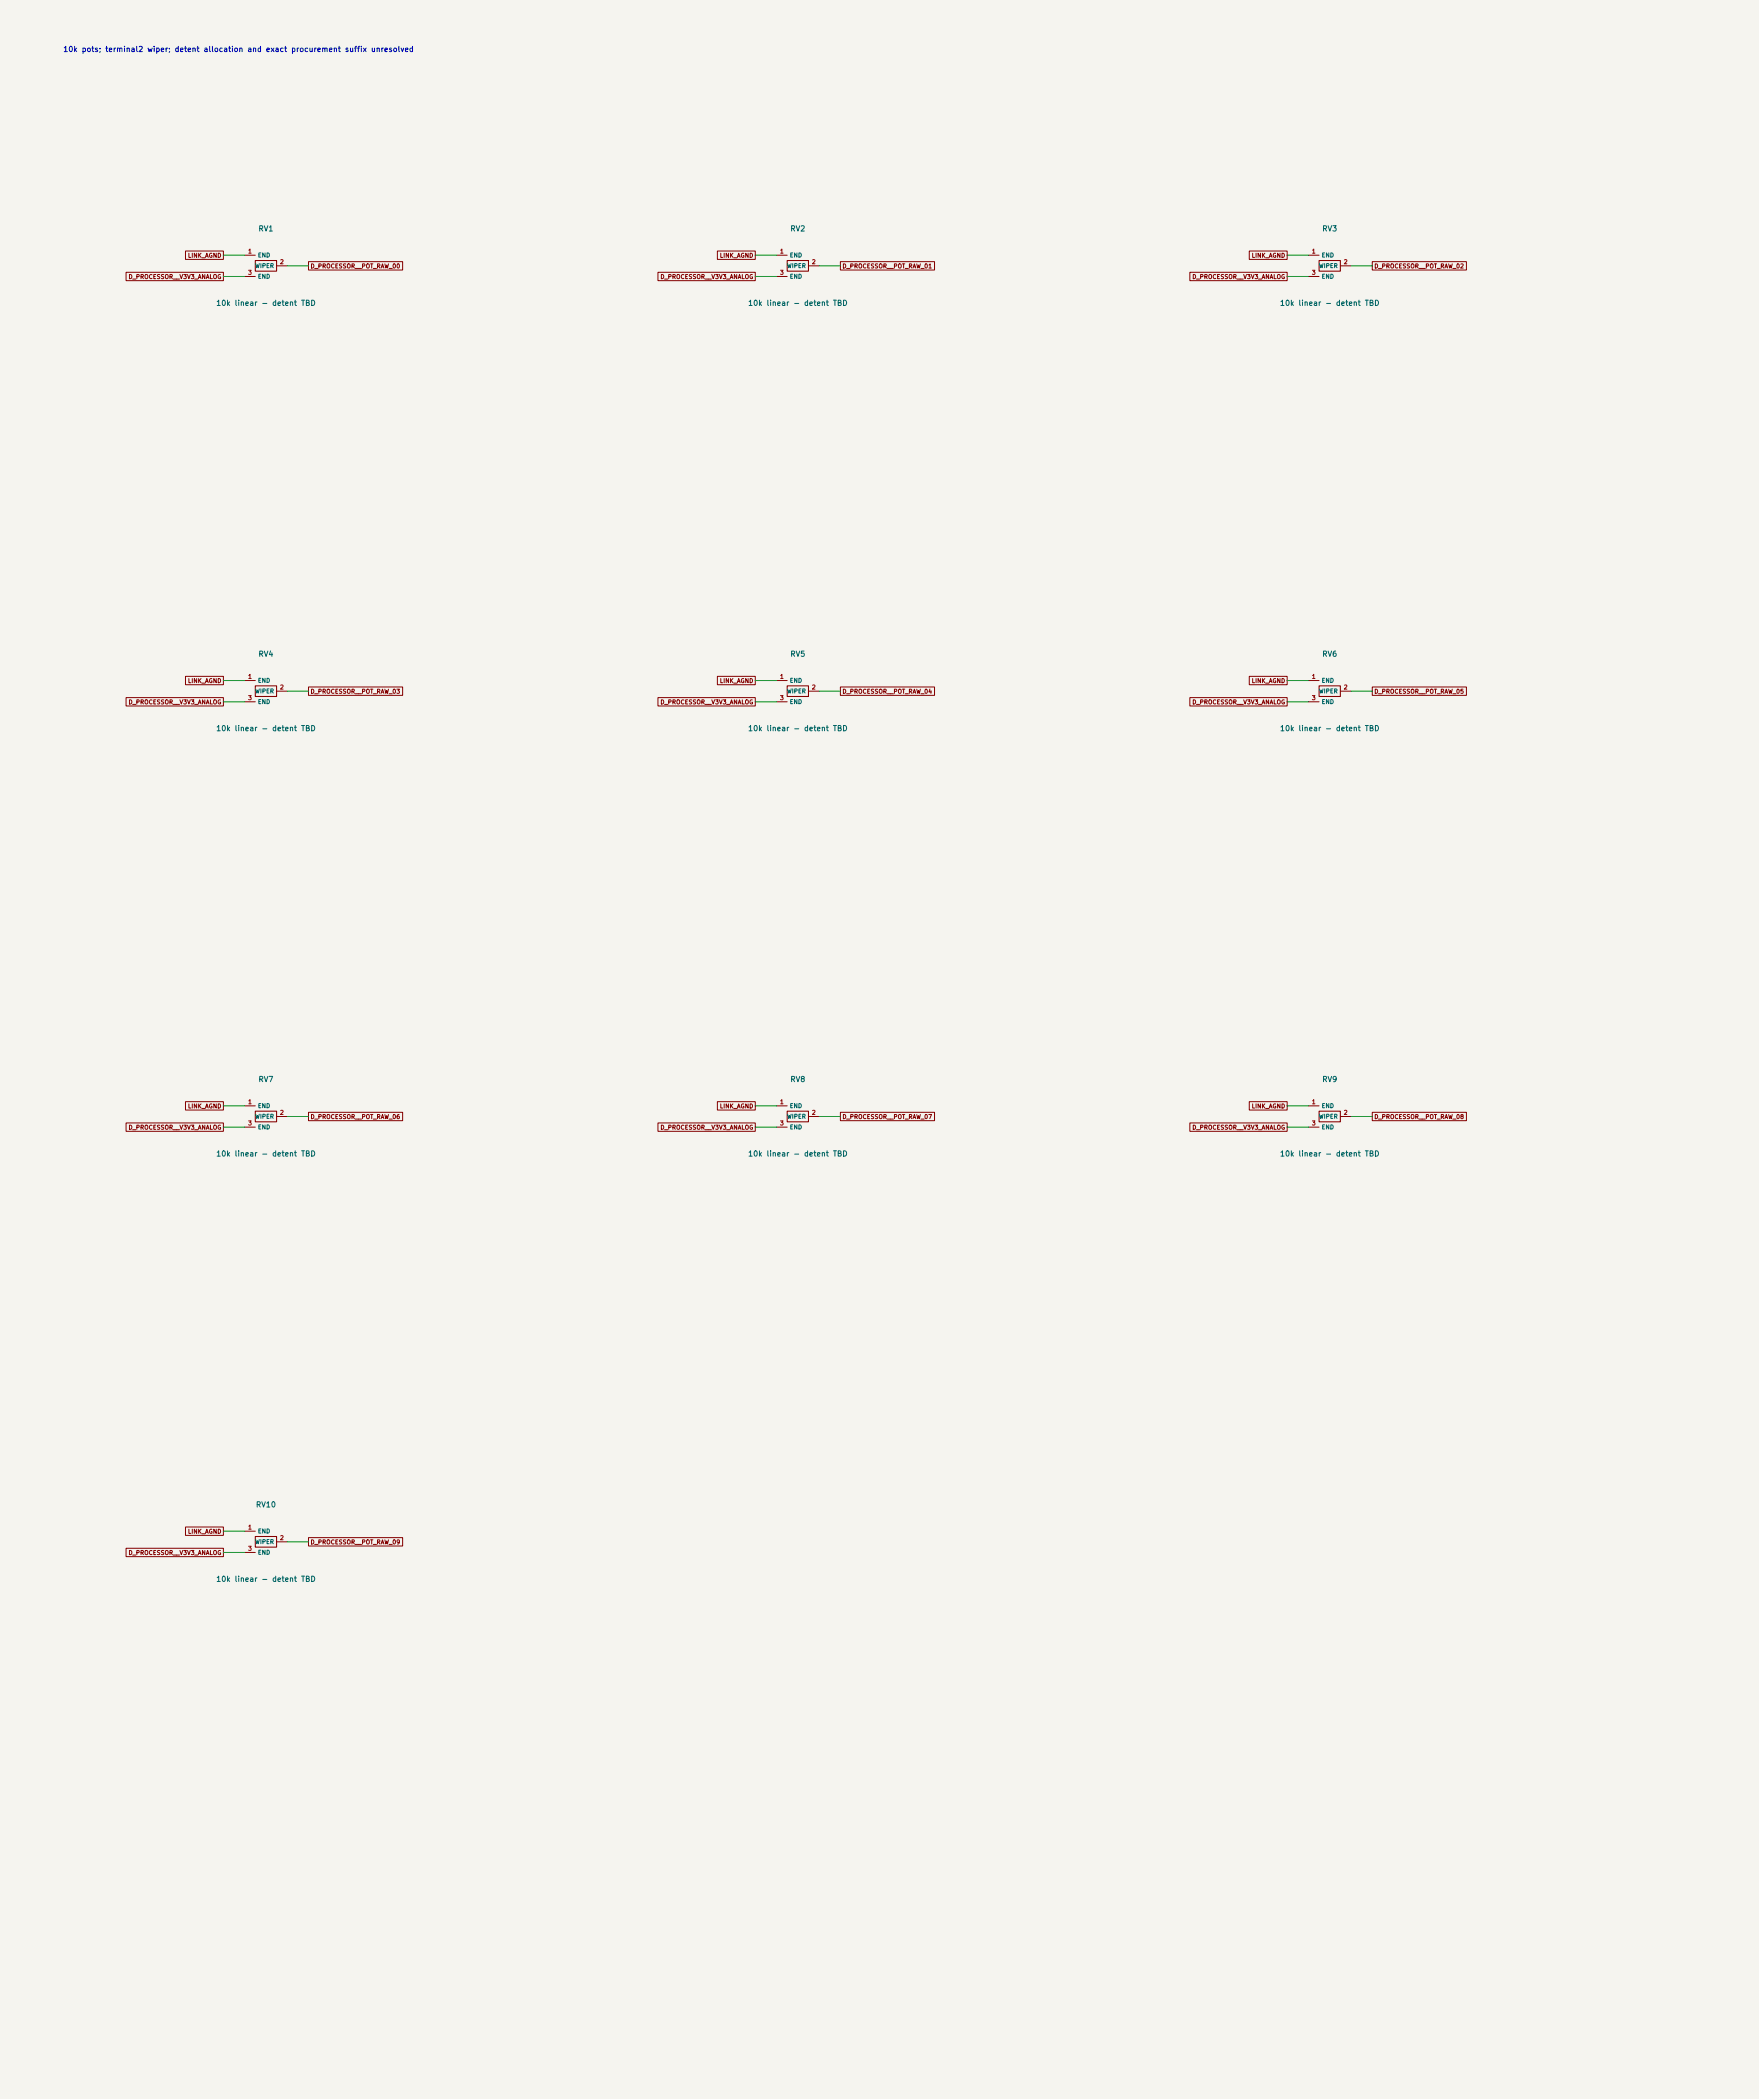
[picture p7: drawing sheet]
<svg xmlns="http://www.w3.org/2000/svg" width="420mm" height="501mm" viewBox="0 0 420 501" stroke-linecap="round" stroke-linejoin="round" font-family="sans-serif">
<defs><g id="words">
<text font-size="1.3" fill="#0000c2" x="15" y="12.7">10k pots; terminal2 wiper; detent allocation and exact procurement suffix unresolved</text>
<g font-size="1.3" fill="#006464">
<text x="61.6" y="55.6">RV1</text>
<text x="188.6" y="55.6">RV2</text>
<text x="315.6" y="55.6">RV3</text>
<text x="51.5" y="73.4">10k linear - detent TBD</text>
<text x="178.5" y="73.4">10k linear - detent TBD</text>
<text x="305.5" y="73.4">10k linear - detent TBD</text>
<text x="61.6" y="157.2">RV4</text>
<text x="188.6" y="157.2">RV5</text>
<text x="315.6" y="157.2">RV6</text>
<text x="51.5" y="175">10k linear - detent TBD</text>
<text x="178.5" y="175">10k linear - detent TBD</text>
<text x="305.5" y="175">10k linear - detent TBD</text>
<text x="61.6" y="258.8">RV7</text>
<text x="188.6" y="258.8">RV8</text>
<text x="315.6" y="258.8">RV9</text>
<text x="51.5" y="276.6">10k linear - detent TBD</text>
<text x="178.5" y="276.6">10k linear - detent TBD</text>
<text x="305.5" y="276.6">10k linear - detent TBD</text>
<text x="61" y="360.4">RV10</text>
<text x="51.5" y="378.2">10k linear - detent TBD</text>
</g>
<g font-size="1" fill="#840000">
<text x="44.8" y="61.8">LINK_AGND</text>
<text x="74" y="64.3">D_PROCESSOR__POT_RAW_00</text>
<text x="171.8" y="61.8">LINK_AGND</text>
<text x="201" y="64.3">D_PROCESSOR__POT_RAW_01</text>
<text x="298.8" y="61.8">LINK_AGND</text>
<text x="328" y="64.3">D_PROCESSOR__POT_RAW_02</text>
<text x="30.6" y="66.9">D_PROCESSOR__V3V3_ANALOG</text>
<text x="157.6" y="66.9">D_PROCESSOR__V3V3_ANALOG</text>
<text x="284.6" y="66.9">D_PROCESSOR__V3V3_ANALOG</text>
<text x="44.8" y="163.4">LINK_AGND</text>
<text x="74" y="165.9">D_PROCESSOR__POT_RAW_03</text>
<text x="171.8" y="163.4">LINK_AGND</text>
<text x="201" y="165.9">D_PROCESSOR__POT_RAW_04</text>
<text x="298.8" y="163.4">LINK_AGND</text>
<text x="328" y="165.9">D_PROCESSOR__POT_RAW_05</text>
<text x="30.6" y="168.5">D_PROCESSOR__V3V3_ANALOG</text>
<text x="157.6" y="168.5">D_PROCESSOR__V3V3_ANALOG</text>
<text x="284.6" y="168.5">D_PROCESSOR__V3V3_ANALOG</text>
<text x="44.8" y="265">LINK_AGND</text>
<text x="74" y="267.5">D_PROCESSOR__POT_RAW_06</text>
<text x="171.8" y="265">LINK_AGND</text>
<text x="201" y="267.5">D_PROCESSOR__POT_RAW_07</text>
<text x="298.8" y="265">LINK_AGND</text>
<text x="328" y="267.5">D_PROCESSOR__POT_RAW_08</text>
<text x="30.6" y="270.1">D_PROCESSOR__V3V3_ANALOG</text>
<text x="157.6" y="270.1">D_PROCESSOR__V3V3_ANALOG</text>
<text x="284.6" y="270.1">D_PROCESSOR__V3V3_ANALOG</text>
<text x="30.6" y="371.7">D_PROCESSOR__V3V3_ANALOG</text>
<text x="44.8" y="366.6">LINK_AGND</text>
<text x="74" y="369.1">D_PROCESSOR__POT_RAW_09</text>
</g>
<g font-size="1" fill="#a90000">
<text x="59.1" y="60.8">1</text>
<text x="59.1" y="65.9">3</text>
<text x="66.7" y="63.3">2</text>
<text x="186.1" y="60.8">1</text>
<text x="186.1" y="65.9">3</text>
<text x="193.7" y="63.3">2</text>
<text x="313.1" y="60.8">1</text>
<text x="313.1" y="65.9">3</text>
<text x="320.7" y="63.3">2</text>
<text x="59.1" y="162.4">1</text>
<text x="59.1" y="167.5">3</text>
<text x="66.7" y="164.9">2</text>
<text x="186.1" y="162.4">1</text>
<text x="186.1" y="167.5">3</text>
<text x="193.7" y="164.9">2</text>
<text x="313.1" y="162.4">1</text>
<text x="313.1" y="167.5">3</text>
<text x="320.7" y="164.9">2</text>
<text x="59.1" y="264">1</text>
<text x="186.1" y="264">1</text>
<text x="313.1" y="264">1</text>
<text x="59.1" y="269.1">3</text>
<text x="66.7" y="266.5">2</text>
<text x="186.1" y="269.1">3</text>
<text x="193.7" y="266.5">2</text>
<text x="313.1" y="269.1">3</text>
<text x="320.7" y="266.5">2</text>
<text x="59.1" y="365.6">1</text>
<text x="59.1" y="370.7">3</text>
<text x="66.7" y="368.1">2</text>
</g>
<g font-size="1" fill="#006464">
<text x="60.8" y="64.3">WIPER</text>
<text x="61.5" y="61.7">END</text>
<text x="187.8" y="64.3">WIPER</text>
<text x="188.5" y="61.7">END</text>
<text x="314.8" y="64.3">WIPER</text>
<text x="315.5" y="61.7">END</text>
<text x="61.5" y="66.8">END</text>
<text x="188.5" y="66.8">END</text>
<text x="315.5" y="66.8">END</text>
<text x="60.8" y="165.9">WIPER</text>
<text x="61.5" y="163.3">END</text>
<text x="187.8" y="165.9">WIPER</text>
<text x="188.5" y="163.3">END</text>
<text x="314.8" y="165.9">WIPER</text>
<text x="315.5" y="163.3">END</text>
<text x="61.5" y="168.4">END</text>
<text x="188.5" y="168.4">END</text>
<text x="315.5" y="168.4">END</text>
<text x="60.8" y="267.5">WIPER</text>
<text x="61.5" y="264.9">END</text>
<text x="187.8" y="267.5">WIPER</text>
<text x="188.5" y="264.9">END</text>
<text x="314.8" y="267.5">WIPER</text>
<text x="315.5" y="264.9">END</text>
<text x="61.5" y="270">END</text>
<text x="188.5" y="270">END</text>
<text x="315.5" y="270">END</text>
<text x="60.8" y="369.1">WIPER</text>
<text x="61.5" y="366.5">END</text>
<text x="61.5" y="371.6">END</text>
</g>
</g></defs>
<path d="M0 0h420v501.4h-420z" fill="#f5f4ef" stroke="#f5f4ef" stroke-width=".24"/>
<path d="M61 62.2h5v2.6h-5zM188 62.2h5v2.6h-5zM315 62.2h5v2.6h-5zM61 163.8h5v2.6h-5zM188 163.8h5v2.6h-5zM315 163.8h5v2.6h-5zM61 265.4h5v2.6h-5zM188 265.4h5v2.6h-5zM315 265.4h5v2.6h-5zM61 367h5v2.6h-5z" fill="none" stroke="#840000" stroke-width=".25"/>
<g fill="none" stroke="#840000" stroke-width=".24">
<path d="M44.3 60h9v2h-9zM171.3 60h9v2h-9zM298.3 60h9v2h-9zM30.1 65h23.2v2h-23.2zM58.4 61h2.6M58.4 66h2.6M66 63.5h2.6M73.7 62.5h22.4v2h-22.4zM157.1 65h23.2v2h-23.2zM185.4 61h2.6M185.4 66h2.6M193 63.5h2.6"/>
<path d="M200.7 62.5h22.4v2h-22.4zM284.1 65h23.2v2h-23.2zM312.4 61h2.6M312.4 66h2.6M320 63.5h2.6M327.7 62.5h22.4v2h-22.4zM30.1 166.6h23.2v2h-23.2zM44.3 161.6h9v2h-9zM58.4 162.6h2.6M58.4 167.6h2.6M66 165.1h2.6M73.7 164.1h22.4v2h-22.4z"/>
<path d="M157.1 166.6h23.2v2h-23.2zM171.3 161.6h9v2h-9zM185.4 162.6h2.6M185.4 167.6h2.6M193 165.1h2.6M200.7 164.1h22.4v2h-22.4zM284.1 166.6h23.2v2h-23.2zM298.3 161.6h9v2h-9zM312.4 162.6h2.6M312.4 167.6h2.6M320 165.1h2.6M327.7 164.1h22.4v2h-22.4z"/>
<path d="M30.1 268.2h23.2v2h-23.2zM44.3 263.2h9v2h-9zM58.4 264.2h2.6M58.4 269.2h2.6M66 266.7h2.6M73.7 265.7h22.4v2h-22.4zM157.1 268.2h23.2v2h-23.2zM171.3 263.2h9v2h-9zM185.4 264.2h2.6M185.4 269.2h2.6M193 266.7h2.6M200.7 265.7h22.4v2h-22.4z"/>
<path d="M284.1 268.2h23.2v2h-23.2zM298.3 263.2h9v2h-9zM312.4 264.2h2.6M312.4 269.2h2.6M320 266.7h2.6M327.7 265.7h22.4v2h-22.4zM30.1 369.8h23.2v2h-23.2zM44.3 364.8h9v2h-9zM58.4 365.8h2.6M58.4 370.8h2.6M66 368.3h2.6M73.7 367.3h22.4v2h-22.4z"/>
</g>
<g fill="none" stroke="#009600" stroke-width=".24">
<path d="M53.3 61h5.1M53.3 66h5.1M68.6 63.5h5.1M180.3 61h5.1M180.3 66h5.1M195.6 63.5h5.1M307.3 61h5.1M307.3 66h5.1M322.6 63.5h5.1M53.3 162.6h5.1M53.3 167.6h5.1M68.6 165.1h5.1"/>
<path d="M180.3 162.6h5.1M180.3 167.6h5.1M195.6 165.1h5.1M307.3 162.6h5.1M307.3 167.6h5.1M322.6 165.1h5.1M53.3 269.2h5.1M53.3 264.2h5.1M68.6 266.7h5.1M180.3 269.2h5.1M180.3 264.2h5.1M195.6 266.7h5.1"/>
<path d="M307.3 269.2h5.1M307.3 264.2h5.1M322.6 266.7h5.1M53.3 365.8h5.1M53.3 370.8h5.1M68.6 368.3h5.1"/>
</g>
<use href="#words"/>
</svg>
